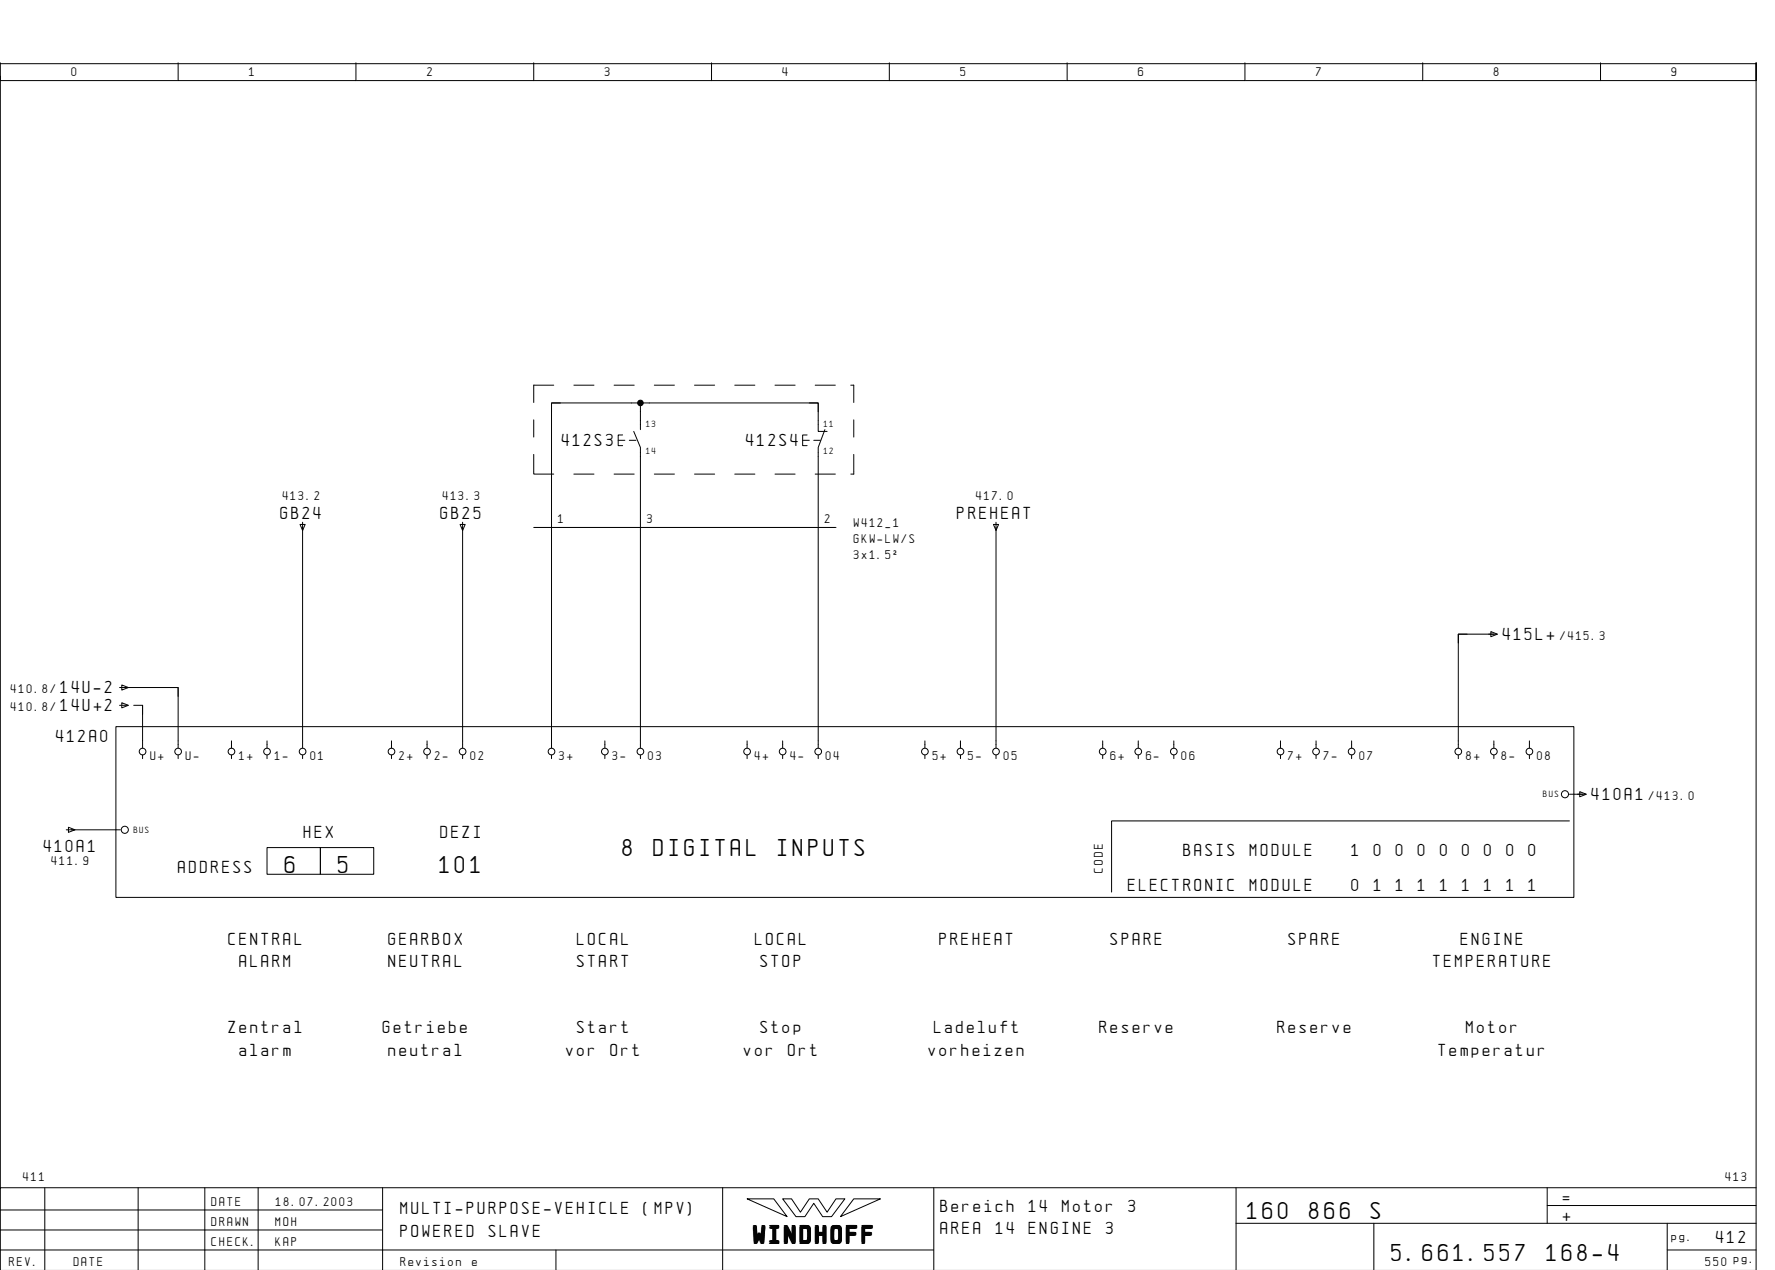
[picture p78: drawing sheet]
<svg xmlns="http://www.w3.org/2000/svg" width="399mm" height="286mm" viewBox="0 0 399 286" stroke-linecap="round" stroke-linejoin="round" font-family="sans-serif">
<defs><g id="words">
<g font-size="4.4">
<text x="64.1" y="196.4">6</text>
<text x="76.1" y="196.4">5</text>
<text x="98.9" y="196.4">101</text>
<text x="140.1" y="192.4">8</text>
<text x="147" y="192.4">DIGITAL</text>
<text x="174.9" y="192.4">INPUTS</text>
<text x="280.6" y="274.1">160</text>
<text x="294.5" y="274.1">866</text>
<text x="308.4" y="274.1">S</text>
<text x="169.5" y="279.3">WINDHOFF</text>
<text x="313.1" y="283.6">5.661.557</text>
<text x="347.9" y="283.6">168-4</text>
</g>
<g font-size="3.1">
<text x="126.4" y="100.4">412S3</text>
<text x="167.9" y="100.4">412S4</text>
<text x="63.1" y="116.6">GB24</text>
<text x="99.1" y="116.6">GB25</text>
<text x="215.4" y="116.6">PREHEAT</text>
<text x="338.1" y="143.9">415L+</text>
<text x="13.6" y="155.9">14U-2</text>
<text x="13.6" y="159.9">14U+2</text>
<text x="12.6" y="166.9">412A0</text>
<text x="358.1" y="179.9">410A1</text>
<text x="9.9" y="191.6">410A1</text>
<text x="68.3" y="188.4">HEX</text>
<text x="99.1" y="188.4">DEZI</text>
<text x="40.1" y="196.4">ADDRESS</text>
<text x="266.2" y="192.4">BASIS</text>
<text x="281.2" y="192.4">MODULE</text>
<text x="304.1" y="192.4">1</text>
<text x="309.1" y="192.4">0</text>
<text x="314" y="192.4">0</text>
<text x="319" y="192.4">0</text>
<text x="324" y="192.4">0</text>
<text x="329" y="192.4">0</text>
<text x="333.9" y="192.4">0</text>
<text x="338.9" y="192.4">0</text>
<text x="343.9" y="192.4">0</text>
<text x="253.8" y="200.4">ELECTRONIC</text>
<text x="281.2" y="200.4">MODULE</text>
<text x="304.1" y="200.4">0</text>
<text x="309.1" y="200.4">1</text>
<text x="314" y="200.4">1</text>
<text x="319" y="200.4">1</text>
<text x="324" y="200.4">1</text>
<text x="329" y="200.4">1</text>
<text x="333.9" y="200.4">1</text>
<text x="338.9" y="200.4">1</text>
<text x="343.9" y="200.4">1</text>
<text x="51.4" y="212.4">CENTRAL</text>
<text x="87.4" y="212.4">GEARBOX</text>
<text x="129.9" y="212.4">LOCAL</text>
<text x="169.9" y="212.4">LOCAL</text>
<text x="211.4" y="212.4">PREHEAT</text>
<text x="249.9" y="212.4">SPARE</text>
<text x="289.9" y="212.4">SPARE</text>
<text x="328.6" y="212.4">ENGINE</text>
<text x="53.9" y="217.4">ALARM</text>
<text x="87.4" y="217.4">NEUTRAL</text>
<text x="129.9" y="217.4">START</text>
<text x="171.1" y="217.4">STOP</text>
<text x="322.4" y="217.4">TEMPERATURE</text>
<text x="51.4" y="232.4">Zentral</text>
<text x="86.1" y="232.4">Getriebe</text>
<text x="129.9" y="232.4">Start</text>
<text x="171.1" y="232.4">Stop</text>
<text x="210.1" y="232.4">Ladeluft</text>
<text x="247.4" y="232.4">Reserve</text>
<text x="287.4" y="232.4">Reserve</text>
<text x="329.9" y="232.4">Motor</text>
<text x="53.9" y="237.4">alarm</text>
<text x="87.4" y="237.4">neutral</text>
<text x="127.4" y="237.4">vor</text>
<text x="137.3" y="237.4">Ort</text>
<text x="167.4" y="237.4">vor</text>
<text x="177.3" y="237.4">Ort</text>
<text x="208.9" y="237.4">vorheizen</text>
<text x="323.6" y="237.4">Temperatur</text>
<text x="90.1" y="273.1">MULTI-PURPOSE-VEHICLE</text>
<text x="144.8" y="273.1">(MPV)</text>
<text x="211.6" y="272.6">Bereich</text>
<text x="231.5" y="272.6">14</text>
<text x="238.9" y="272.6">Motor</text>
<text x="253.9" y="272.6">3</text>
<text x="351.6" y="270.6">=</text>
<text x="351.6" y="274.6">+</text>
<text x="90.1" y="278.1">POWERED</text>
<text x="110" y="278.1">SLAVE</text>
<text x="211.6" y="277.6">AREA</text>
<text x="224" y="277.6">14</text>
<text x="231.5" y="277.6">ENGINE</text>
<text x="248.9" y="277.6">3</text>
<text x="386.1" y="279.6">412</text>
</g>
<g font-size="2.3">
<text x="16.1" y="17.1">0</text>
<text x="56.1" y="17.1">1</text>
<text x="96.1" y="17.1">2</text>
<text x="136.1" y="17.1">3</text>
<text x="176.1" y="17.1">4</text>
<text x="216.1" y="17.1">5</text>
<text x="256.1" y="17.1">6</text>
<text x="296.1" y="17.1">7</text>
<text x="336.1" y="17.1">8</text>
<text x="376.1" y="17.1">9</text>
<text x="63.6" y="112.5">413.2</text>
<text x="99.6" y="112.5">413.3</text>
<text x="219.6" y="112.5">417.0</text>
<text x="125.6" y="117.6">1</text>
<text x="145.6" y="117.6">3</text>
<text x="185.6" y="117.6">2</text>
<text x="192.1" y="118.6">W412_1</text>
<text x="192.1" y="122.2">GKW-LW/S</text>
<text x="192.1" y="125.8">3x1.5˝</text>
<text x="351" y="143.9">/415.3</text>
<text x="2.4" y="155.9">410.8/</text>
<text x="2.4" y="159.9">410.8/</text>
<text x="33.8" y="170.9">U+</text>
<text x="41.8" y="170.9">U-</text>
<text x="53.8" y="170.9">1+</text>
<text x="61.8" y="170.9">1-</text>
<text x="69.8" y="170.9">01</text>
<text x="89.8" y="170.9">2+</text>
<text x="97.8" y="170.9">2-</text>
<text x="105.8" y="170.9">02</text>
<text x="125.8" y="170.9">3+</text>
<text x="137.8" y="170.9">3-</text>
<text x="145.8" y="170.9">03</text>
<text x="169.8" y="170.9">4+</text>
<text x="177.8" y="170.9">4-</text>
<text x="185.8" y="170.9">04</text>
<text x="209.8" y="170.9">5+</text>
<text x="217.8" y="170.9">5-</text>
<text x="225.8" y="170.9">05</text>
<text x="249.8" y="170.9">6+</text>
<text x="257.8" y="170.9">6-</text>
<text x="265.8" y="170.9">06</text>
<text x="289.8" y="170.9">7+</text>
<text x="297.8" y="170.9">7-</text>
<text x="305.8" y="170.9">07</text>
<text x="329.8" y="170.9">8+</text>
<text x="337.8" y="170.9">8-</text>
<text x="345.8" y="170.9">08</text>
<text x="371" y="179.9">/413.0</text>
<text x="11.6" y="194.6">411.9</text>
<text x="248.1" y="196.4" transform="rotate(-90 248.1 196.4)">CODE</text>
<text x="5.2" y="265.6">411</text>
<text x="388.2" y="265.6">413</text>
<text x="47.6" y="271.1">DATE</text>
<text x="47.6" y="275.6">DRAWN</text>
<text x="62" y="275.6">MOH</text>
<text x="62.1" y="271.1">18.07.2003</text>
<text x="47.6" y="280.1">CHECK.</text>
<text x="62" y="280.1">KAP</text>
<text x="376.1" y="279.1">pg.</text>
<text x="2.1" y="284.6">REV.</text>
<text x="16.6" y="284.6">DATE</text>
<text x="90.1" y="284.6">Revision</text>
<text x="106.2" y="284.6">e</text>
<text x="383.7" y="284.6">550 pg.</text>
</g>
<g font-size="1.6">
<text x="145.4" y="96.1">13</text>
<text x="185.4" y="96.1">11</text>
<text x="145.4" y="102.1">14</text>
<text x="185.4" y="102.1">12</text>
<text x="347.2" y="179.3">BUS</text>
<text x="30.1" y="187.3">BUS</text>
</g>
</g></defs>
<g fill="none" stroke="#000" stroke-width=".22">
<path d="M.1 14.1v4h395v-4v271.6M.1 17.1v250M.1 14.3h395M40.1 14.1v4M80.1 14.1v4M120.1 14.1v4M160.1 14.1v4M200.1 14.1v4M240.1 14.1v4M280.1 14.1v4M320.1 14.1v4M360.1 14.1v4"/>
<path d="M120.1 94.4v3.9M124.6 86.6h-4.5v3.9M126.1 90.6h-2v2M129.1 86.6h4.5M138.1 86.6h4.6M139.1 99h1.5M140.1 97.8h-1v2.4h1M141.6 99h1.5M142.6 97l1.5 3.6v67.6M144.1 90.6v6M147.2 86.6h4.5M156.2 86.6h4.6"/>
<path d="M165.3 86.6h4.5M174.3 86.6h4.6M180.6 99h1.5M181.6 97.8h-1v2.4h1M182.1 90.6h2v2M183.1 99h1.5M183.4 86.6h4.5M185.6 96.6l-1.5 4v67.6M186.1 97h-2v-6.4h-60v77.6M191.4 86.6h.7v3.9M192.1 94.4v3.9M67.5 118h1.2l-.6 1.3z"/>
<path d="M68.1 117.4v50.8M103.5 118h1.2l-.6 1.3zM104.1 117.4v50.8M120.1 102.2v3.9M120.1 118.6h68M120.1 106.2v.4h4.5M129.1 106.6h4.5M138.1 106.6h4.6M147.2 106.6h4.5M156.2 106.6h4.6M165.3 106.6h4.5M174.3 106.6h4.6"/>
<path d="M183.4 106.6h4.5M192.1 106.2v.4h-.7M192.1 102.2v3.9M223.5 118h1.2l-.6 1.3zM224.1 117.4v50.8M26.9 154.6h1.9M26.9 158.6h1.9M27.4 154l1.5 .6-1.5 .6zM27.4 158l1.5 .6-1.5 .6zM28.1 154.6h12v13.6M30.1 158.6h2v2M32.1 158.6v9.6"/>
<path d="M38.1 154.6h2v2M330.1 142.6h-2v2M334.9 142.6h1.9M335.4 142l1.5 .6-1.5 .6zM336.1 142.6h-8v25.6M26.1 163.4h328v38.4h-328zM32.1 169.8v.8M40.1 169.8v.8M52.1 166.6v1.6M52.1 169.8v.8M60.1 166.6v1.6M60.1 169.8v.8"/>
<path d="M68.1 169.8v.8M88.1 166.6v1.6M88.1 169.8v.8M96.1 166.6v1.6M96.1 169.8v.8M104.1 169.8v.8M124.1 169.8v.8M136.1 166.6v1.6M136.1 169.8v.8M144.1 169.8v.8M168.1 166.6v1.6M168.1 169.8v.8"/>
<path d="M176.1 166.6v1.6M176.1 169.8v.8M184.1 169.8v.8M208.1 166.6v1.6M208.1 169.8v.8M216.1 166.6v1.6M216.1 169.8v.8M224.1 169.8v.8M248.1 166.6v1.6M248.1 169.8v.8M256.1 166.6v1.6M256.1 169.8v.8"/>
<path d="M264.1 166.6v1.6M264.1 169.8v.8M288.1 166.6v1.6M288.1 169.8v.8M296.1 166.6v1.6M296.1 169.8v.8M304.1 166.6v1.6M304.1 169.8v.8M328.1 169.8v.8M336.1 166.6v1.6M336.1 169.8v.8M344.1 166.6v1.6"/>
<path d="M344.1 169.8v.8M353.1 178.6h3.7M355.4 178l1.5 .6-1.5 .6zM14.9 186.6h12.2M15.4 186l1.5 .6-1.5 .6zM60.1 190.6h12v6h-12zM72.1 190.6h12v6h-12zM353.1 184.6h-103v16M10.1 267.1v18.5M31.1 267.1v18.5M46.1 267.1v18.6M58.1 267.1v18.6"/>
<path d="M86.1 272.1h-86M86.1 276.6h-86M86.1 267.1v18.6M162.6 267.1v18.6M168.1 269.6h6l3 4zM176.1 269.6h2l2 3 2-3h2l2 3 2-3h2l-3 4h-2l-2-3-2 3h-2zM192.1 269.6h6l-9 4zM210.1 267.1v18.6M278.1 275.1h117M278.1 267.1v18.6M309.1 275.1v10.6M348.1 271.1h47"/>
<path d="M348.1 267.1v8M375.1 275.1v10.6M395.1 267.1h-395v18.6M125.1 281.1v4.6M210.1 281.1h-210M375.1 281.1h20"/>
<circle cx="32.1" cy="169" r=".75"/>
<circle cx="40.1" cy="169" r=".75"/>
<circle cx="52.1" cy="169" r=".75"/>
<circle cx="60.1" cy="169" r=".75"/>
<circle cx="68.1" cy="169" r=".75"/>
<circle cx="88.1" cy="169" r=".75"/>
<circle cx="96.1" cy="169" r=".75"/>
<circle cx="104.1" cy="169" r=".75"/>
<circle cx="124.1" cy="169" r=".75"/>
<circle cx="136.1" cy="169" r=".75"/>
<circle cx="144.1" cy="169" r=".75"/>
<circle cx="168.1" cy="169" r=".75"/>
<circle cx="176.1" cy="169" r=".75"/>
<circle cx="184.1" cy="169" r=".75"/>
<circle cx="208.1" cy="169" r=".75"/>
<circle cx="216.1" cy="169" r=".75"/>
<circle cx="224.1" cy="169" r=".75"/>
<circle cx="248.1" cy="169" r=".75"/>
<circle cx="256.1" cy="169" r=".75"/>
<circle cx="264.1" cy="169" r=".75"/>
<circle cx="288.1" cy="169" r=".75"/>
<circle cx="296.1" cy="169" r=".75"/>
<circle cx="304.1" cy="169" r=".75"/>
<circle cx="328.1" cy="169" r=".75"/>
<circle cx="336.1" cy="169" r=".75"/>
<circle cx="344.1" cy="169" r=".75"/>
<circle cx="352.1" cy="178.6" r=".8"/>
<circle cx="28.1" cy="186.6" r=".8"/>
</g>
<circle cx="144.1" cy="90.6" r=".63" fill="#000" stroke="#000" stroke-width=".22"/>
<use href="#words"/>
</svg>
